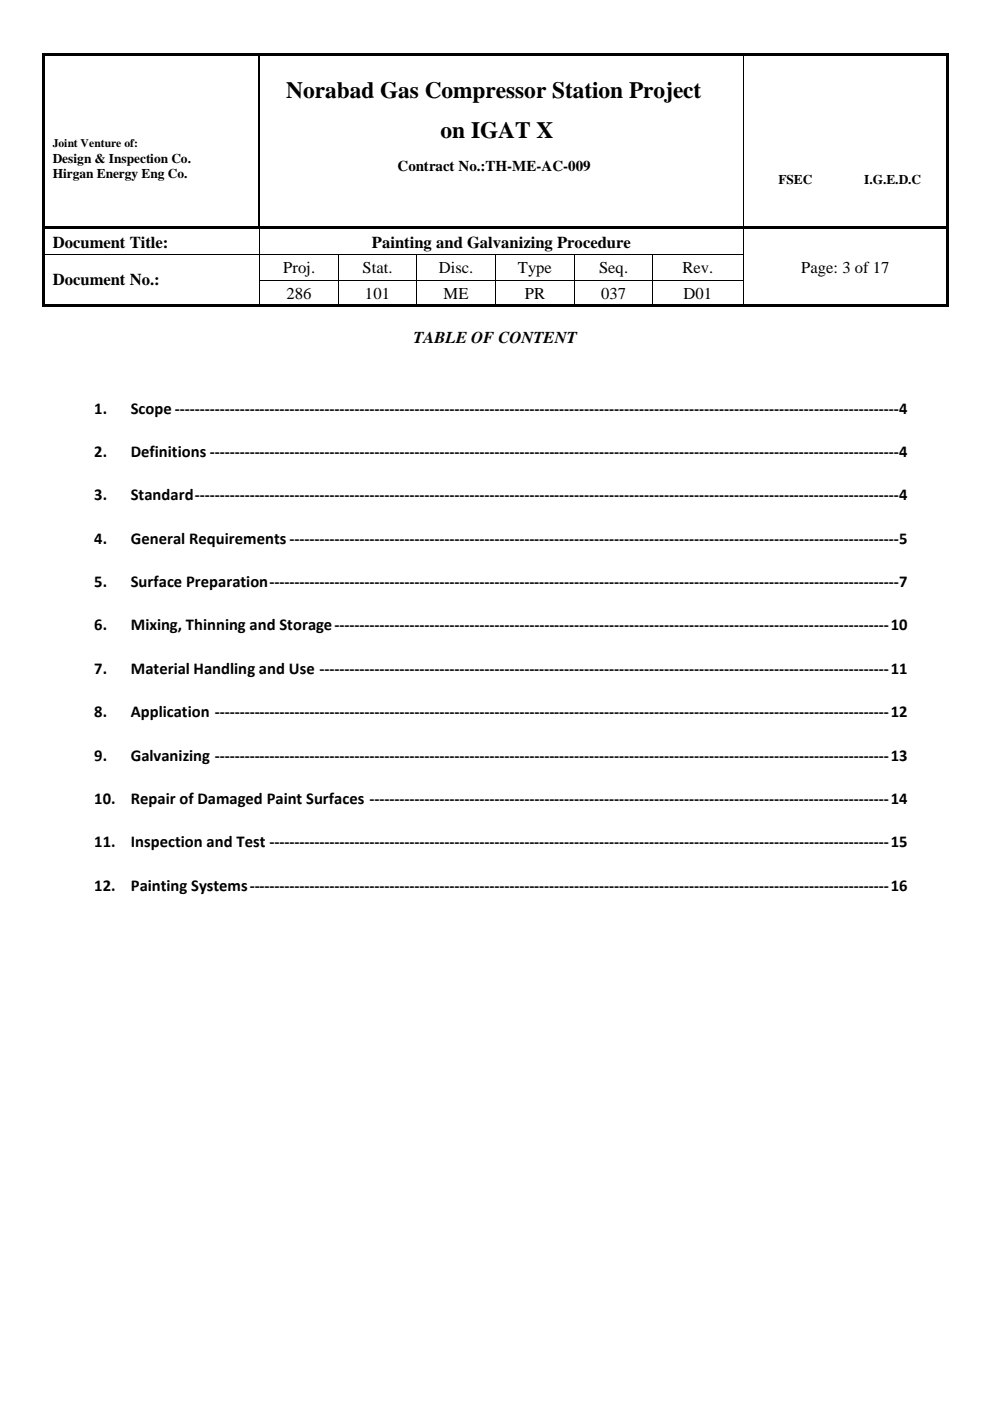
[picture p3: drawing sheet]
<svg xmlns="http://www.w3.org/2000/svg" width="210mm" height="297mm" viewBox="0 0 210 297" stroke-linecap="round" stroke-linejoin="round" font-family="sans-serif">
<defs><g id="words">
<g font-size="5">
<text x="60.7" y="20.8">Norabad Gas Compressor Station Project</text>
<text x="93.4" y="29.3">on IGAT X</text>
</g>
<g font-size="3.5">
<text x="11.2" y="52.5">Document Title:</text>
<text x="78.8" y="52.5">Painting and Galvanizing Procedure</text>
<text x="60" y="58">Proj.</text>
<text x="76.9" y="58">Stat.</text>
<text x="93" y="58">Disc.</text>
<text x="109.8" y="58">Type</text>
<text x="127" y="58">Seq.</text>
<text x="144.7" y="58">Rev.</text>
<text x="169.8" y="57.8">Page: 3 of 17</text>
<text x="11.2" y="60.5">Document No.:</text>
<text x="60.7" y="63.3">286</text>
<text x="77.4" y="63.3">101</text>
<text x="94" y="63.3">ME</text>
<text x="111.2" y="63.3">PR</text>
<text x="127.4" y="63.3">037</text>
<text x="144.9" y="63.3">D01</text>
<text x="87.6" y="72.7">TABLE OF CONTENT</text>
<text x="20" y="87.7">1.</text>
<text x="27.7" y="87.7">Scope -------------------------------------------------------------------------------------------------------------------------------------------------4</text>
<text x="20" y="96.9">2.</text>
<text x="27.7" y="96.9">Definitions ------------------------------------------------------------------------------------------------------------------------------------------4</text>
<text x="20" y="106.1">3.</text>
<text x="27.7" y="106.1">Standard---------------------------------------------------------------------------------------------------------------------------------------------4</text>
<text x="20" y="115.2">4.</text>
<text x="27.7" y="115.2">General Requirements --------------------------------------------------------------------------------------------------------------------------5</text>
<text x="20" y="124.4">5.</text>
<text x="27.7" y="124.4">Surface Preparation------------------------------------------------------------------------------------------------------------------------------7</text>
<text x="20" y="133.6">6.</text>
<text x="27.7" y="133.6">Mixing, Thinning and Storage---------------------------------------------------------------------------------------------------------------10</text>
<text x="20" y="142.8">7.</text>
<text x="27.7" y="142.8">Material Handling and Use ------------------------------------------------------------------------------------------------------------------11</text>
<text x="20" y="152">8.</text>
<text x="27.7" y="152">Application ---------------------------------------------------------------------------------------------------------------------------------------12</text>
<text x="20" y="161.2">9.</text>
<text x="27.7" y="161.2">Galvanizing ---------------------------------------------------------------------------------------------------------------------------------------13</text>
<text x="20" y="170.4">10.</text>
<text x="27.7" y="170.4">Repair of Damaged Paint Surfaces --------------------------------------------------------------------------------------------------------14</text>
<text x="20" y="179.6">11.</text>
<text x="27.7" y="179.6">Inspection and Test ----------------------------------------------------------------------------------------------------------------------------15</text>
<text x="20" y="188.7">12.</text>
<text x="27.7" y="188.7">Painting Systems--------------------------------------------------------------------------------------------------------------------------------16</text>
</g>
<text font-size="3.2" x="84.3" y="36.2">Contract No.:TH-ME-AC-009</text>
<g font-size="2.8">
<text x="11.2" y="34.5">Design &amp; Inspection Co.</text>
<text x="11.2" y="37.7">Hirgan Energy Eng Co.</text>
<text x="165" y="39">FSEC</text>
<text x="183.2" y="39">I.G.E.D.C</text>
</g>
<text font-size="2.5" x="11.2" y="31.2">Joint Venture of:</text>
</g></defs>
<g fill="#000">
<path d="M8.9 11.2h.5v.6h-.5z" fill-rule="evenodd"/>
<path d="M8.9 11.2h.5v.5h-.5z" fill-rule="evenodd"/>
<path d="M9.4 11.2h25.6v.5h-25.6z" fill-rule="evenodd"/>
<path d="M35 11.2h.5v.5h-.5z" fill-rule="evenodd"/>
<path d="M35.5 11.2h19.3v.5h-19.3z" fill-rule="evenodd"/>
<path d="M54.8 11.7l.4 .1z" fill-rule="evenodd"/>
<path d="M54.8 11.2h.5v.5h-.5z" fill-rule="evenodd"/>
<path d="M55.3 11.2h102.2v.5h-102.2z" fill-rule="evenodd"/>
<path d="M157.5 11.7l.1 .1z" fill-rule="evenodd"/>
<path d="M157.5 11.2h.5v.5h-.5z" fill-rule="evenodd"/>
<path d="M158 11.2h19.5v.5h-19.5z" fill-rule="evenodd"/>
<path d="M177.5 11.2h.5v.5h-.5z" fill-rule="evenodd"/>
<path d="M178 11.2h22.6v.5h-22.6z" fill-rule="evenodd"/>
<path d="M200.6 11.2h.5v.6h-.5z" fill-rule="evenodd"/>
<path d="M200.6 11.2h.5v.5h-.5z" fill-rule="evenodd"/>
<path d="M8.9 11.8h.5v17h-.5z" fill-rule="evenodd"/>
<path d="M8.9 28.8h.5v.2h-.5z" fill-rule="evenodd"/>
<path d="M54.8 28.8h.4v.2h-.4z" fill-rule="evenodd"/>
<path d="M157.5 28.8h.1v.2h-.1z" fill-rule="evenodd"/>
<path d="M200.6 11.8h.5v17h-.5z" fill-rule="evenodd"/>
<path d="M200.6 28.8h.5v.2h-.5z" fill-rule="evenodd"/>
<path d="M8.9 29h.5v19.1h-.5z" fill-rule="evenodd"/>
<path d="M8.9 48.1h.5v.5h-.5z" fill-rule="evenodd"/>
<path d="M8.9 48.6h.5v5.3h-.5z" fill-rule="evenodd"/>
<path d="M8.9 53.9h.5v.1h-.5z" fill-rule="evenodd"/>
<path d="M8.9 54h.5v5.4h-.5z" fill-rule="evenodd"/>
<path d="M8.9 59.4h.5v.1h-.5z" fill-rule="evenodd"/>
<path d="M9.4 48.1h45.4v.5h-45.4z" fill-rule="evenodd"/>
<path d="M54.8 48.1h.5v.5h-.5z" fill-rule="evenodd"/>
<path d="M54.9 48.6h.2z" fill-rule="evenodd"/>
<path d="M54.9 53.9h.2v.1h-.2z" fill-rule="evenodd"/>
<path d="M54.9 59.4h.2v.1h-.2z" fill-rule="evenodd"/>
<path d="M55.2 48.1h.5v.5h-.5z" fill-rule="evenodd"/>
<path d="M55.7 48.1h101.8v.5h-101.8z" fill-rule="evenodd"/>
<path d="M71.6 53.9h.2v.1h-.2z" fill-rule="evenodd"/>
<path d="M71.6 59.4h.2v.1h-.2z" fill-rule="evenodd"/>
<path d="M88.3 53.9h.2v.1h-.2z" fill-rule="evenodd"/>
<path d="M88.3 59.4h.2v.1h-.2z" fill-rule="evenodd"/>
<path d="M104.9 53.9h.2v.1h-.2z" fill-rule="evenodd"/>
<path d="M104.9 59.4h.2v.1h-.2z" fill-rule="evenodd"/>
<path d="M121.6 53.9h.2v.1h-.2z" fill-rule="evenodd"/>
<path d="M121.6 59.4h.2v.1h-.2z" fill-rule="evenodd"/>
<path d="M138.3 53.9h.2v.1h-.2z" fill-rule="evenodd"/>
<path d="M138.3 59.4h.2v.1h-.2z" fill-rule="evenodd"/>
<path d="M157.5 48.6h.1z" fill-rule="evenodd"/>
<path d="M157.5 48.1h.5v.5h-.5z" fill-rule="evenodd"/>
<path d="M157.5 53.9h.1v.1h-.1z" fill-rule="evenodd"/>
<path d="M157.5 59.4h.1v.1h-.1z" fill-rule="evenodd"/>
<path d="M158 48.1h19.5v.5h-19.5z" fill-rule="evenodd"/>
<path d="M177.5 48.1h.5v.5h-.5z" fill-rule="evenodd"/>
<path d="M178 48.1h22.6v.5h-22.6z" fill-rule="evenodd"/>
<path d="M200.6 29h.5v19.1h-.5z" fill-rule="evenodd"/>
<path d="M200.6 48.1h.5v.5h-.5z" fill-rule="evenodd"/>
<path d="M200.6 48.6h.5v5.3h-.5z" fill-rule="evenodd"/>
<path d="M200.6 53.9h.5v.1h-.5z" fill-rule="evenodd"/>
<path d="M200.6 54h.5v5.4h-.5z" fill-rule="evenodd"/>
<path d="M200.6 59.4h.5v.1h-.5z" fill-rule="evenodd"/>
<path d="M8.9 59.5h.5v5h-.5z" fill-rule="evenodd"/>
<path d="M8.9 64.5h.5v.5h-.5z" fill-rule="evenodd"/>
<path d="M8.9 64.5h.5v.5h-.5z" fill-rule="evenodd"/>
<path d="M9.4 64.5h45.5v.5h-45.5z" fill-rule="evenodd"/>
<path d="M54.9 64.5h.5v.5h-.5z" fill-rule="evenodd"/>
<path d="M55.4 64.5h16.2v.5h-16.2z" fill-rule="evenodd"/>
<path d="M71.6 64.5h.5v.5h-.5z" fill-rule="evenodd"/>
<path d="M72.1 64.5h16.2v.5h-16.2z" fill-rule="evenodd"/>
<path d="M88.3 64.5h.5v.5h-.5z" fill-rule="evenodd"/>
<path d="M88.8 64.5h16.1v.5h-16.1z" fill-rule="evenodd"/>
<path d="M104.9 64.5h.5v.5h-.5z" fill-rule="evenodd"/>
<path d="M105.4 64.5h16.2v.5h-16.2z" fill-rule="evenodd"/>
<path d="M121.6 64.5h.5v.5h-.5z" fill-rule="evenodd"/>
<path d="M122.1 64.5h16.2v.5h-16.2z" fill-rule="evenodd"/>
<path d="M138.3 64.5h.5v.5h-.5z" fill-rule="evenodd"/>
<path d="M138.8 64.5h18.7v.5h-18.7z" fill-rule="evenodd"/>
<path d="M157.5 64.5h.5v.5h-.5z" fill-rule="evenodd"/>
<path d="M158 64.5h42.6v.5h-42.6z" fill-rule="evenodd"/>
<path d="M200.6 59.5h.5v5h-.5z" fill-rule="evenodd"/>
<path d="M200.6 64.5h.5v.5h-.5z" fill-rule="evenodd"/>
<path d="M200.6 64.5h.5v.5h-.5z" fill-rule="evenodd"/>
</g>
<path d="M55 11.8v17M55 29v19.1" fill="none" stroke="#000" stroke-width=".34"/>
<g fill="none" stroke="#000" stroke-width=".21">
<path d="M157.6 11.8v17M157.6 29v19.1M9.4 53.9h45.5M55 48.6v5.3M55 54v5.4M55 59.5v5M55.1 53.9h16.5M55.1 59.4h16.5M71.7 54v5.4M71.7 59.5v5M71.8 53.9h16.5M71.8 59.4h16.5"/>
<path d="M88.4 54v5.4M88.4 59.5v5M88.5 53.9h16.4M88.5 59.4h16.4M105 54v5.4M105 59.5v5M105.1 53.9h16.5M105.1 59.4h16.5M121.7 54v5.4M121.7 59.5v5M121.8 53.9h16.5M121.8 59.4h16.5"/>
<path d="M138.4 54v5.4M138.4 59.5v5M138.5 53.9h19M138.5 59.4h19M157.6 48.6v5.3M157.6 54v5.4M157.6 59.5v5"/>
</g>
<use href="#words"/>
</svg>
